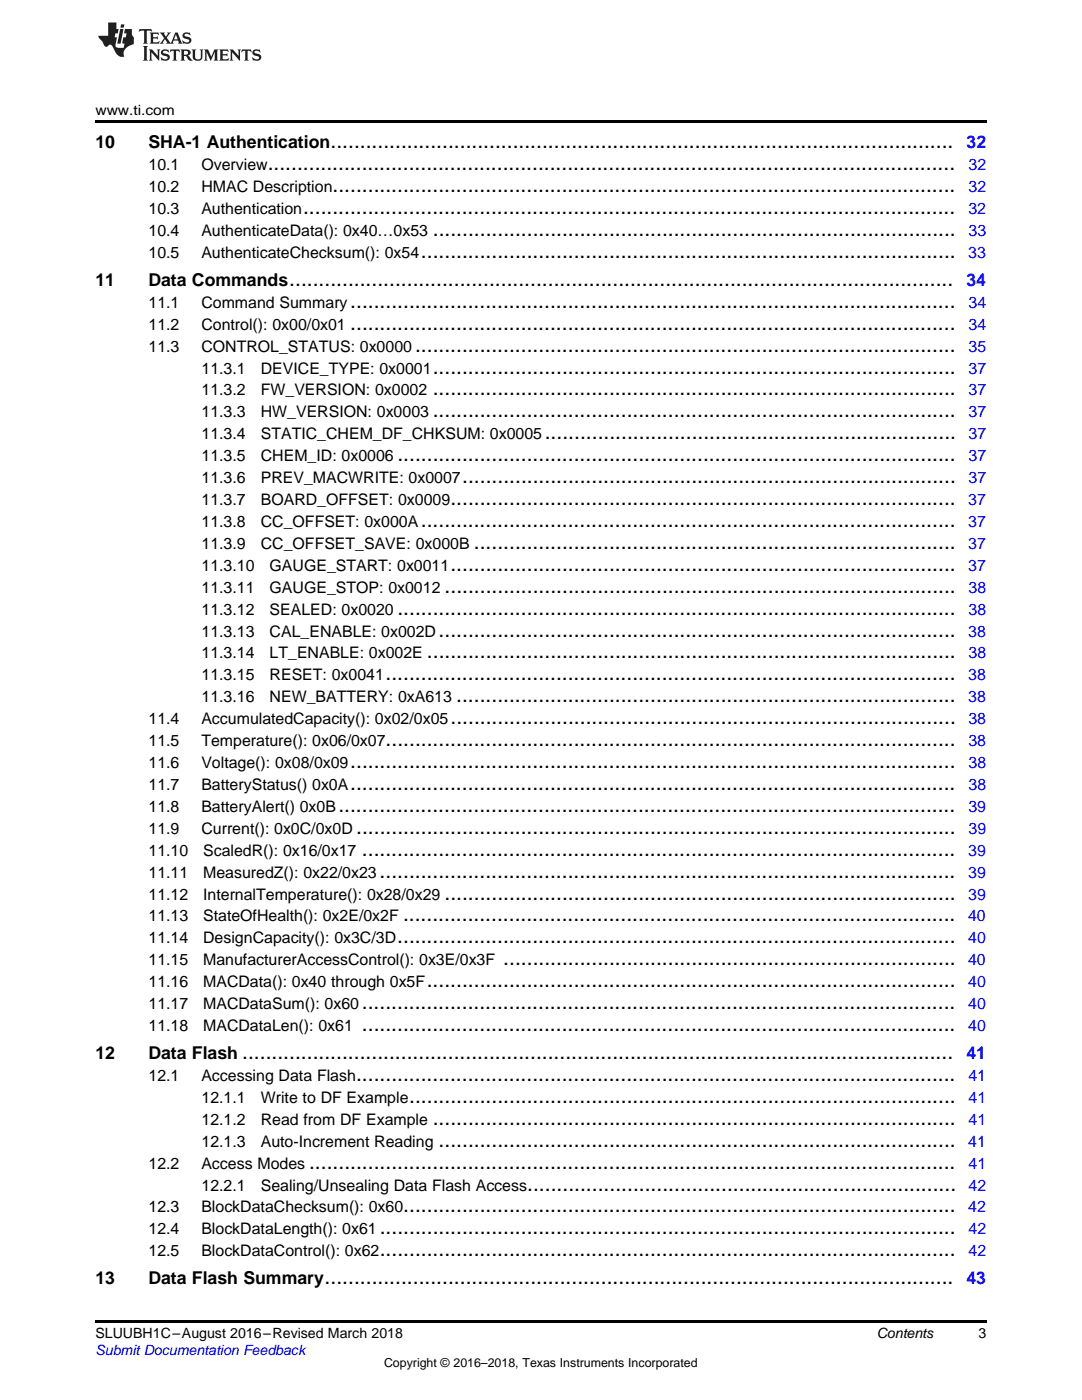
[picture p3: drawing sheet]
<svg xmlns="http://www.w3.org/2000/svg" width="216mm" height="279mm" viewBox="0 0 216 279" stroke-linecap="round" stroke-linejoin="round" font-family="sans-serif">
<defs><g id="words">
<g font-size="4.2">
<text x="65.9" y="29.6">..........................................................................................................</text>
<text x="53.4" y="34">.....................................................................................................................</text>
<text x="66.4" y="38.3">..........................................................................................................</text>
<text x="60.5" y="42.7">...............................................................................................................</text>
<text x="86.4" y="47.1">.........................................................................................</text>
<text x="84" y="51.5">...........................................................................................</text>
<text x="57.7" y="57">.................................................................................................................</text>
<text x="69.9" y="61.4">.......................................................................................................</text>
<text x="69.9" y="65.8">.......................................................................................................</text>
<text x="82.8" y="70.2">............................................................................................</text>
<text x="86.3" y="74.5">.........................................................................................</text>
<text x="86.3" y="78.9">.........................................................................................</text>
<text x="86.3" y="83.3">.........................................................................................</text>
<text x="108.7" y="87.7">......................................................................</text>
<text x="79.3" y="92">...............................................................................................</text>
<text x="89.9" y="100.8">......................................................................................</text>
<text x="92.2" y="96.4">....................................................................................</text>
<text x="84" y="105.2">...........................................................................................</text>
<text x="89.9" y="113.9">......................................................................................</text>
<text x="94.6" y="109.5">..................................................................................</text>
<text x="88.7" y="118.3">.......................................................................................</text>
<text x="79.3" y="122.7">...............................................................................................</text>
<text x="85.2" y="131.4">..........................................................................................</text>
<text x="87.5" y="127">........................................................................................</text>
<text x="76.9" y="135.8">.................................................................................................</text>
<text x="91" y="140.2">.....................................................................................</text>
<text x="76.9" y="148.9">.................................................................................................</text>
<text x="89.9" y="144.5">......................................................................................</text>
<text x="69.9" y="153.3">.......................................................................................................</text>
<text x="69.9" y="157.7">.......................................................................................................</text>
<text x="67.5" y="162">.........................................................................................................</text>
<text x="71.1" y="166.4">......................................................................................................</text>
<text x="72.2" y="170.8">.....................................................................................................</text>
<text x="75.7" y="175.2">..................................................................................................</text>
<text x="88.7" y="179.5">.......................................................................................</text>
<text x="80.4" y="183.9">..............................................................................................</text>
<text x="79.3" y="188.3">...............................................................................................</text>
<text x="85.2" y="197">..........................................................................................</text>
<text x="100.4" y="192.7">.............................................................................</text>
<text x="72.2" y="201.4">.....................................................................................................</text>
<text x="72.2" y="205.8">.....................................................................................................</text>
<text x="48.3" y="211.3">.........................................................................................................................</text>
<text x="71.1" y="215.7">......................................................................................................</text>
<text x="81.7" y="220.1">.............................................................................................</text>
<text x="86.4" y="224.5">.........................................................................................</text>
<text x="61.7" y="233.2">..............................................................................................................</text>
<text x="87.5" y="228.8">........................................................................................</text>
<text x="105.2" y="237.6">.........................................................................</text>
<text x="80.5" y="242">..............................................................................................</text>
<text x="75.8" y="250.7">..................................................................................................</text>
<text x="75.8" y="246.3">..................................................................................................</text>
<text x="64.8" y="256.3">...........................................................................................................</text>
</g>
<g font-size="3.5">
<text x="19" y="29.6">10</text>
<text x="29.6" y="29.6">SHA-1 Authentication</text>
<text x="19" y="57">11</text>
<text x="29.6" y="57">Data Commands</text>
<text x="19" y="211.3">12</text>
<text x="29.6" y="211.3">Data Flash</text>
<text x="19" y="256.3">13</text>
<text x="29.6" y="256.3">Data Flash Summary</text>
</g>
<g font-size="3.5" fill="#00f">
<text x="192.9" y="29.6">32</text>
<text x="192.8" y="57">34</text>
<text x="192.8" y="211.3">41</text>
<text x="192.8" y="256.3">43</text>
</g>
<g font-size="3.2">
<text x="29.6" y="34">10.1</text>
<text x="40.2" y="34">Overview</text>
<text x="29.6" y="38.3">10.2</text>
<text x="40.2" y="38.3">HMAC Description</text>
<text x="29.6" y="42.7">10.3</text>
<text x="29.6" y="47.1">10.4</text>
<text x="40.2" y="42.7">Authentication</text>
<text x="40.2" y="47.1">AuthenticateData(): 0x40…0x53</text>
<text x="29.6" y="51.5">10.5</text>
<text x="40.2" y="51.5">AuthenticateChecksum(): 0x54</text>
<text x="29.6" y="61.4">11.1</text>
<text x="29.6" y="65.8">11.2</text>
<text x="40.2" y="61.4">Command Summary</text>
<text x="40.2" y="65.8">Control(): 0x00/0x01</text>
<text x="29.6" y="70.2">11.3</text>
<text x="40.2" y="70.2">CONTROL_STATUS: 0x0000</text>
<text x="40.2" y="74.5">11.3.1</text>
<text x="52" y="74.5">DEVICE_TYPE: 0x0001</text>
<text x="40.2" y="78.9">11.3.2</text>
<text x="40.2" y="83.3">11.3.3</text>
<text x="52" y="78.9">FW_VERSION: 0x0002</text>
<text x="52" y="83.3">HW_VERSION: 0x0003</text>
<text x="40.2" y="87.7">11.3.4</text>
<text x="52" y="87.7">STATIC_CHEM_DF_CHKSUM: 0x0005</text>
<text x="40.2" y="92">11.3.5</text>
<text x="52" y="92">CHEM_ID: 0x0006</text>
<text x="40.2" y="96.4">11.3.6</text>
<text x="40.2" y="100.8">11.3.7</text>
<text x="52" y="96.4">PREV_MACWRITE: 0x0007</text>
<text x="52" y="100.8">BOARD_OFFSET: 0x0009</text>
<text x="40.2" y="105.2">11.3.8</text>
<text x="52" y="105.2">CC_OFFSET: 0x000A</text>
<text x="40.2" y="109.5">11.3.9</text>
<text x="40.2" y="113.9">11.3.10</text>
<text x="52" y="109.5">CC_OFFSET_SAVE: 0x000B</text>
<text x="53.8" y="113.9">GAUGE_START: 0x0011</text>
<text x="40.2" y="118.3">11.3.11</text>
<text x="53.8" y="118.3">GAUGE_STOP: 0x0012</text>
<text x="40.2" y="122.7">11.3.12</text>
<text x="53.8" y="122.7">SEALED: 0x0020</text>
<text x="40.2" y="127">11.3.13</text>
<text x="40.2" y="131.4">11.3.14</text>
<text x="53.8" y="127">CAL_ENABLE: 0x002D</text>
<text x="53.8" y="131.4">LT_ENABLE: 0x002E</text>
<text x="40.2" y="135.8">11.3.15</text>
<text x="53.8" y="135.8">RESET: 0x0041</text>
<text x="40.2" y="140.2">11.3.16</text>
<text x="53.8" y="140.2">NEW_BATTERY: 0xA613</text>
<text x="29.6" y="144.5">11.4</text>
<text x="29.6" y="148.9">11.5</text>
<text x="40.2" y="144.5">AccumulatedCapacity(): 0x02/0x05</text>
<text x="40.2" y="148.9">Temperature(): 0x06/0x07</text>
<text x="29.6" y="153.3">11.6</text>
<text x="40.2" y="153.3">Voltage(): 0x08/0x09</text>
<text x="29.6" y="157.7">11.7</text>
<text x="40.2" y="157.7">BatteryStatus() 0x0A</text>
<text x="29.6" y="162">11.8</text>
<text x="29.6" y="166.4">11.9</text>
<text x="40.2" y="162">BatteryAlert() 0x0B</text>
<text x="40.2" y="166.4">Current(): 0x0C/0x0D</text>
<text x="29.6" y="170.8">11.10</text>
<text x="40.5" y="170.8">ScaledR(): 0x16/0x17</text>
<text x="29.6" y="175.2">11.11</text>
<text x="29.6" y="179.5">11.12</text>
<text x="40.5" y="175.2">MeasuredZ(): 0x22/0x23</text>
<text x="40.5" y="179.5">InternalTemperature(): 0x28/0x29</text>
<text x="29.6" y="183.9">11.13</text>
<text x="40.5" y="183.9">StateOfHealth(): 0x2E/0x2F</text>
<text x="29.6" y="188.3">11.14</text>
<text x="40.5" y="188.3">DesignCapacity(): 0x3C/3D</text>
<text x="29.6" y="192.7">11.15</text>
<text x="29.6" y="197">11.16</text>
<text x="40.5" y="192.7">ManufacturerAccessControl(): 0x3E/0x3F</text>
<text x="40.5" y="197">MACData(): 0x40 through 0x5F</text>
<text x="29.6" y="201.4">11.17</text>
<text x="40.5" y="201.4">MACDataSum(): 0x60</text>
<text x="29.6" y="205.8">11.18</text>
<text x="40.5" y="205.8">MACDataLen(): 0x61</text>
<text x="29.6" y="215.7">12.1</text>
<text x="40.2" y="215.7">Accessing Data Flash</text>
<text x="40.2" y="220.1">12.1.1</text>
<text x="52" y="220.1">Write to DF Example</text>
<text x="40.2" y="224.5">12.1.2</text>
<text x="52" y="224.5">Read from DF Example</text>
<text x="29.6" y="233.2">12.2</text>
<text x="40.2" y="233.2">Access Modes</text>
<text x="40.2" y="228.8">12.1.3</text>
<text x="52" y="228.8">Auto-Increment Reading</text>
<text x="40.2" y="237.6">12.2.1</text>
<text x="52" y="237.6">Sealing/Unsealing Data Flash Access</text>
<text x="29.6" y="242">12.3</text>
<text x="40.2" y="242">BlockDataChecksum(): 0x60</text>
<text x="29.6" y="246.3">12.4</text>
<text x="29.6" y="250.7">12.5</text>
<text x="40.2" y="246.3">BlockDataLength(): 0x61</text>
<text x="40.2" y="250.7">BlockDataControl(): 0x62</text>
</g>
<g font-size="3.2" fill="#00f">
<text x="193.3" y="34">32</text>
<text x="193.3" y="38.3">32</text>
<text x="193.2" y="42.7">32</text>
<text x="193.3" y="47.1">33</text>
<text x="193.2" y="51.5">33</text>
<text x="193.3" y="61.4">34</text>
<text x="193.3" y="65.8">34</text>
<text x="193.3" y="70.2">35</text>
<text x="193.3" y="74.5">37</text>
<text x="193.3" y="78.9">37</text>
<text x="193.3" y="83.3">37</text>
<text x="193.3" y="87.7">37</text>
<text x="193.3" y="92">37</text>
<text x="193.2" y="100.8">37</text>
<text x="193.3" y="96.4">37</text>
<text x="193.2" y="105.2">37</text>
<text x="193.2" y="109.5">37</text>
<text x="193.2" y="113.9">37</text>
<text x="193.3" y="118.3">38</text>
<text x="193.3" y="122.7">38</text>
<text x="193.2" y="127">38</text>
<text x="193.3" y="131.4">38</text>
<text x="193.2" y="135.8">38</text>
<text x="193.2" y="140.2">38</text>
<text x="193.2" y="144.5">38</text>
<text x="193.2" y="148.9">38</text>
<text x="193.3" y="153.3">38</text>
<text x="193.3" y="157.7">38</text>
<text x="193.2" y="162">39</text>
<text x="193.3" y="166.4">39</text>
<text x="193.2" y="170.8">39</text>
<text x="193.2" y="175.2">39</text>
<text x="193.2" y="179.5">39</text>
<text x="193.2" y="183.9">40</text>
<text x="193.2" y="188.3">40</text>
<text x="193.2" y="192.7">40</text>
<text x="193.2" y="197">40</text>
<text x="193.2" y="201.4">40</text>
<text x="193.2" y="205.8">40</text>
<text x="193.2" y="215.7">41</text>
<text x="193.3" y="220.1">41</text>
<text x="193.3" y="224.5">41</text>
<text x="193.2" y="228.8">41</text>
<text x="193.3" y="233.2">41</text>
<text x="193.3" y="237.6">42</text>
<text x="193.2" y="242">42</text>
<text x="193.3" y="246.3">42</text>
<text x="193.3" y="250.7">42</text>
</g>
<g font-size="2.8">
<text x="19" y="23">www.ti.com</text>
<text x="19" y="267.1">SLUUBH1C–August 2016–Revised March 2018</text>
<text x="174.9" y="267.1">Contents</text>
<text x="195.3" y="267">3</text>
</g>
<text font-size="2.8" fill="#00f" x="19" y="270.4">Submit Documentation Feedback</text>
<text font-size="2.5" x="76.6" y="272.7">Copyright © 2016–2018, Texas Instruments Incorporated</text>
</g></defs>
<path d="M19 24h177.8v.6h-177.8zM19 263.5h177.8v.6h-177.8z" fill="#000"/>
<g fill="#231f20">
<path d="M27.8 5.8l-.1 .6 .5-.3h.5l.1 .2v2.1l-.3 .3h1l-.2-.3v-2.1v-.2h.6l.4 .3-.1-.6zM29.9 6.5l.2 .4v1.5l-.2 .3h1.8l.1-.5a1.04 1.04 0 0 1-1.2 .1v-.6h.5l.4 .2v-.7l-.4 .2h-.5v-.6h.8l.3 .2-.1-.5zM31.9 6.5l.9 1.1-1 1.1h.9l-.2-.2 .4-.7 .5 .7-.2 .2h1.5l-.2-.2 .1-.4h.9l.2 .4-.2 .2h.9l-.2-.3-.7-1.9h-.5l-.9 2.1-.8-1.1 .8-1h-.8l.2 .3-.4 .5-.4-.6 .2-.2zM35.1 6.9l.4 .9h-.8zM36.6 6.6a.63 .63 0 0 0-.2 .7 .63 .63 0 0 0 .6 .4l.6 .2 .2 .2a.75 .75 0 0 1-.8 .4 .75 .75 0 0 1-.6-.5l.1 .7 .2-.1a1.11 1.11 0 0 0 1.5-.5 1.13 1.13 0 0 0-1.3-.9v-.3a1.04 1.04 0 0 1 1.1 .2l-.1-.6-.2 .1-.5-.1zM28.5 9.2l.3 .3v2.2l-.3 .4h1l-.2-.4v-2.2l.2-.3zM29.7 9.9l.2 .3v1.5l-.2 .4h.7l-.2-.4v-1.3l1.6 1.7v-1.9l.2-.3h-.7l.2 .3v.9l-1.1-1.2zM32.3 10a.62 .62 0 0 0-.2 .7 .62 .62 0 0 0 .6 .4l.6 .2 .2 .2a.76 .76 0 0 1-.8 .4 .76 .76 0 0 1-.6-.5l.1 .7 .2-.1a1.11 1.11 0 0 0 1.5-.6 1.13 1.13 0 0 0-1.3-.8v-.3a1.04 1.04 0 0 1 1.1 .1l-.1-.5-.2 .1-.5-.2zM34 9.9l-.1 .6a.61 .61 0 0 1 .7-.3l.1 1.5-.3 .4h1l-.3-.4 .1-1.5a.63 .63 0 0 1 .7 .3l-.1-.6zM36 9.9l.2 .3v1.5l-.2 .4h.9l-.2-.2v-.7l.6 .2a.76 .76 0 0 0 1.1 .6l-1-.9a.58 .58 0 0 0 .6-.6 .58 .58 0 0 0-.5-.6zM36.7 10.2l.1-.1a.45 .45 0 0 1 .6 .1 .45 .45 0 0 1 .1 .5l-.8 .2zM38.2 9.9l.2 .2a2.17 2.17 0 0 0 .4 1.9 .99 .99 0 0 0 1.6-.7v-1.1l.2-.3h-.7l.1 .2a1.92 1.92 0 0 1-.1 1.7 .6 .6 0 0 1-1-.5v-1.1l.2-.3zM40.7 9.9l.2 .3v1.5l-.2 .4h.7l-.2-.4v-1.4l.8 1.8 .9-1.8v1.4l-.2 .4h.9l-.3-.4v-1.5l.3-.3h-.8l-.6 1.4-.7-1.4zM43.7 9.9l.3 .3v1.5l-.3 .4h1.9l.1-.6a1.04 1.04 0 0 1-1.3 .2v-.6h.6l.4 .1v-.6l-.4 .2h-.6l.1-.6h.7l.4 .2-.1-.5zM45.8 9.9l.2 .3v1.5l-.2 .4h.8l-.3-.4v-1.3l1.6 1.7v-1.9l.2-.3h-.7l.2 .3v.9l-1.1-1.2zM48.3 9.9l-.1 .6a.61 .61 0 0 1 .7-.3v1.5l-.2 .4h.9l-.2-.4v-1.5a.63 .63 0 0 1 .8 .3l-.1-.6zM50.6 10a.62 .62 0 0 0-.2 .7 .62 .62 0 0 0 .6 .4l.6 .2 .1 .2a.76 .76 0 0 1-.7 .4 .76 .76 0 0 1-.6-.5l.1 .7 .1-.1a1.11 1.11 0 0 0 1.5-.6 1.13 1.13 0 0 0-1.2-.8l-.1-.3a1.04 1.04 0 0 1 1.2 .1l-.2-.5-.1 .1-.5-.2z"/>
<path d="M21.6 4.5v2.6h-2l.1 .4 .8 .9a.91 .91 0 0 0 .9 .9 .56 .56 0 0 1 .5-.4 .56 .56 0 0 1 .5 .3l.4 .8a1.53 1.53 0 0 0 2 1.3 1.54 1.54 0 0 1 1-2.1l.9-.4-.1-1.4a1.52 1.52 0 0 1-.3-1.6h-1.4l-.1 .9h.5l-.2 .8h-.5l-.2 .9v.2l.4 .1-.1 .9a1.93 1.93 0 0 1-1.6-.3l.2-1.8h-.4l.1-.8h.5l.2-.9h-.5v-1.3zM24 5.8l-.6 2.9h.7l.5-2.9zM24.2 4.9l-.2 .6h.7l.1-.6z"/>
</g>
<use href="#words"/>
</svg>
